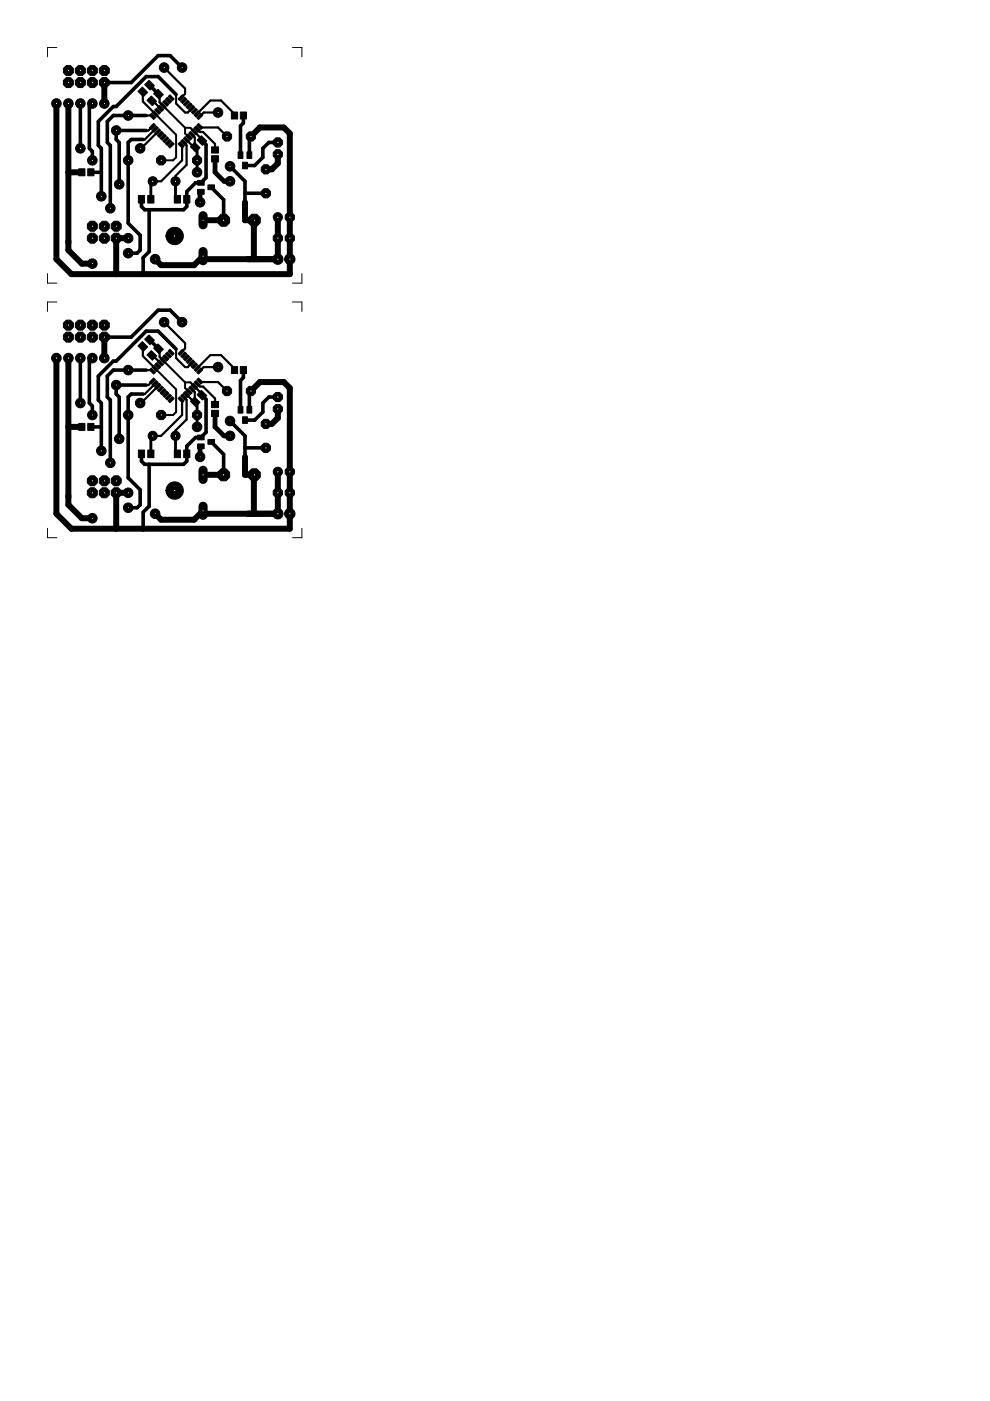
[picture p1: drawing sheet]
<svg xmlns="http://www.w3.org/2000/svg" width="210mm" height="297mm" viewBox="0 0 210 297" stroke-linecap="round" stroke-linejoin="round" font-family="sans-serif">
<g fill="#000" stroke="#000" stroke-width=".21">
<path d="M29.3 19.4l.9-.9 1.1 1.1-.9 .9zM32.6 19.9l.9-1 1.1 1.2-.9 .9zM30.7 17.9l.9-.9 1.1 1.2-.9 .9zM16.7 35.8h1.3v1.5h-1.3zM18.6 35.8h1.3v1.5h-1.3zM31.2 21.3l.9-.9 1.1 1.1-.9 .9zM32.1 24l.9 1-.4 .3-.9-.9zM32.6 26.2l.4 .4-.9 .9-.4-.4zM32.2 23.9l.4-.4 .9 .9-.4 .4zM32.2 27.6l.9-.9 .4 .4-.9 .9zM32.8 23.3l.4-.4 .9 .9-.4 .4zM33.7 27.3l.4 .4-.9 .9-.4-.4z"/>
<path d="M33.8 22.4l.9 .9-.4 .3-.9-.8zM34.3 27.9l.4 .4-.9 .8-.4-.4zM34.3 21.8l.9 .9-.4 .4-.8-.9zM34.8 28.4l.4 .4-.9 .9-.3-.4zM34.5 21.6l.4-.4 .9 .9-.4 .4zM35.4 29l.4 .4-.9 .9-.4-.4zM35.5 20.7l.9 .8-.4 .4-.9-.8zM36 29.5l.4 .5-.9 .8-.4-.3zM36 20.1l.9 .9-.4 .4-.9-.9zM36.5 30.1l.4 .4-.9 .9-.4-.4zM38.1 30.1l.9 .9-.3 .4-1-.9zM38.7 20.1l.3 .4-.9 .9-.4-.4z"/>
<path d="M38.7 29.5l.9 1-.4 .3-.9-.8zM39.2 20.7l.4 .4-.9 .8-.4-.4zM39.3 29l.9 .9-.4 .4-.9-.9zM38.9 22.1l.9-.9 .4 .4-.9 .9zM39.4 28.8l.4-.4 .9 .9-.4 .4zM40.3 21.8l.4 .4-.9 .9-.4-.4zM41.3 30.2l1.1 1.1-.9 .9-1.1-1.1zM40.4 27.9l.9 .8-.4 .4-.9-.8zM40.9 22.4l.4 .4-.9 .8-.4-.3zM41 27.3l.9 .9-.4 .4-.9-.9zM41.5 22.9l.4 .4-.9 .9-.4-.4zM41.5 26.7l.9 .9-.4 .4-.9-.9z"/>
<path d="M41.8 29.7l.9-.9 1.1 1.1-.9 .9zM41.9 38.2h1.4v1.1h-1.4zM42 23.5l.4 .4-.9 .9-.4-.4zM42.1 26.2l.9 .9-.4 .4-.9-.9zM42.6 24l.4 .4-.9 .9-.4-.3zM44.1 39.2h1.4v1h-1.4zM44.9 31.1h1.4v1.3h-1.4zM44.9 33h1.4v1.3h-1.4zM49.1 23.7h1.3v1.5h-1.3zM50.5 32.2h1v1.4h-1zM50.9 23.7h1.4v1.5h-1.4zM51.4 34.4h1.1v1.4h-1.1z"/>
<path d="M52.4 32.2h1v1.4h-1zM29.3 41.4h1.3v1.7h-1.3zM31.3 41.4h1.3v1.7h-1.3zM37 41.4h1.3v1.7h-1.3zM38.9 41.4h1.4v1.7h-1.4zM41.9 40.2h1.4v1h-1.4zM31.2 75.2l.9-.9 1.1 1.2-.9 .9zM29.3 73.3l.9-.9 1.1 1.2-.9 .9zM32.1 78l.9 .9-.4 .4-.9-.9zM32.6 73.8l.9-.9 1.1 1.1-.9 1zM32.2 77.9l.4-.4 .9 .9-.4 .4zM30.7 71.9l.9-.9 1.1 1.1-.9 1z"/>
<path d="M32.8 77.3l.4-.4 .9 .9-.4 .4zM33.8 76.3l.9 .9-.4 .4-.9-.9zM34.3 75.8l.9 .9-.4 .4-.8-.9zM34.5 75.6l.4-.4 .9 .9-.4 .4zM35.5 74.6l.9 .9-.4 .4-.9-.9zM36 74.1l.9 .9-.4 .4-.9-.9zM38.7 74.1l.3 .4-.9 .9-.4-.4zM39.2 74.6l.4 .4-.9 .9-.4-.4zM39.8 75.2l.4 .4-.9 .9-.4-.4zM40.3 75.8l.4 .4-.9 .9-.4-.4zM40.9 76.3l.4 .4-.9 .9-.4-.4zM40.6 77.8l.9-.9 .4 .4-.9 .9z"/>
<path d="M42 77.5l.4 .4-.9 .9-.4-.4zM41.7 78.9l.9-.9 .4 .4-.9 .9zM49.1 77.7h1.3v1.5h-1.3zM50.9 77.7h1.4v1.5h-1.4zM16.7 89.8h1.3v1.4h-1.3zM18.6 89.8h1.3v1.4h-1.3zM29.3 95.4h1.3v1.6h-1.3zM31.3 95.4h1.3v1.6h-1.3zM32.6 80.1l.4 .4-.9 .9-.4-.4zM32.2 81.6l.9-.9 .4 .4-.9 .9zM33.7 81.3l.4 .4-.9 .8-.4-.3zM34.3 81.8l.4 .4-.9 .9-.4-.4z"/>
<path d="M34 83.3l.8-.9 .4 .4-.9 .9zM34.5 83.9l.9-.9 .4 .4-.9 .9zM36 83.5l.4 .4-.9 .9-.4-.4zM36.5 84.1l.4 .4-.9 .9-.4-.4zM37 95.4h1.3v1.6h-1.3zM38.1 84.1l.9 .9-.3 .4-1-.9zM38.7 83.5l.9 .9-.4 .4-.9-.9zM38.9 95.4h1.4v1.6h-1.4zM39.3 83l.9 .9-.4 .4-.9-.9zM39.8 82.4l.9 .9-.4 .4-.9-.9zM40.4 85.1l.9-.9 1.1 1.1-.9 .9zM40.4 81.8l.9 .9-.4 .4-.9-.9z"/>
<path d="M41 81.3l.9 .9-.4 .3-.9-.8zM41.5 80.7l.9 .9-.4 .4-.9-.9zM41.8 83.7l.9-.9 1.1 1.1-.9 .9zM41.9 92.2h1.4v1.1h-1.4zM41.9 94.1h1.4v1h-1.4zM41.7 80.5l.4-.4 .9 .9-.4 .4zM44.1 93.2h1.4v1h-1.4zM44.9 85.1h1.4v1.3h-1.4zM44.9 87h1.4v1.3h-1.4zM50.5 86.2h1v1.4h-1zM51.4 88.4h1.1v1.4h-1.1zM52.4 86.2h1v1.4h-1z"/>
</g>
<g fill="none" stroke="#000" stroke-width=".47">
<path d="M30.3 19.5v2l2.6 2.6M33.6 20l.2 .2v1.5l.8 .7M34.8 14.3l4.4 4.5v1.1l-.8 .8M31 24.5h1.1l.2 .2M32.2 21.4h.2l1.6 1.6M32.3 26.8l-.8 .9h-.5M32.9 27.4l-2.2 2.2h-.3M33.5 27.9l-3.6 3.6h-.2M37.3 21.9l1.9 2h.6l.9-.9M38.4 30.8l.2 .2v3l-4.4 4.4h-1.8M39 30.2l.6 .6v4.1l-2.4 2.4v1.1M40.7 28.5l.6 .6 .1 2.1-.6-.3-1.3-1.3"/>
<path d="M41.2 27.9l1.6 1.6v.3v-.3M41.8 27.4l.6 .6h.7l2.5 2.5v1.3M41.8 24.1l2.8-2.8h2.3l2.8 2.9v.3M42.4 26.8l.2 .2h3.6l1.9 1.9M46.2 23.9h-3l-.8 .8M30.3 73.4v2.1l2.6 2.6M31 78.5h1.1l.2 .2M32.2 75.4h.2l1.6 1.6M33.6 73.9l.2 .3v1.5l.8 .7M34.8 68.3l4.4 4.4v1.2l-.8 .8M37.3 75.9l1.9 1.9h.6l.9-.8M41.8 78.1l2.8-2.8h2.3l2.8 2.8v.4"/>
<path d="M46.2 77.8h-3l-.8 .9M32.3 80.8l-.8 .8h-.5M32.9 81.3l-2.2 2.2h-.3M33.5 81.9l-3.6 3.5h-.2M38.4 84.8l.2 .2v3l-4.4 4.4h-1.8M39 84.2l.6 .6v4.1l-2.4 2.4v1.1M40.7 82.5l.6 .6 .1 2.1-.6-.3-1.3-1.3M41.2 81.9l1.6 1.6v.3M41.8 81.3l.6 .7h.7l2.5 2.5v1.3M42.4 80.8l.2 .2h3.6l1.9 1.9"/>
</g>
<path d="M32.4 38.4l-.4 .4v3.4M37.2 38.4v3.5M41.4 31.2l.4 .4v4.9M43.1 29.6l-.3 .2M32.4 92.4l-.4 .4v3.4M37.2 92.4v3.4M41.4 85.2l.4 .4v4.9M43.1 83.6l-.3 .2" fill="none" stroke="#000" stroke-width=".61"/>
<g fill="none" stroke="#000" stroke-width="1.3">
<path d="M22.1 17.5v4.4M12 21.9v33l3.1 3.2h46.3v-29.8l-1.2-1.3h-5.1l-1.9 1.9M14.5 21.9v31.1l2.9 2.9h2.2M14.5 36.5h2.9M58.9 32.7v1.9l-1.3 1.3h-1.2M27.2 50.5h-2.6v7.6M43.1 46.7h4.4M51.9 42.9v3.8h2M53.8 46.7v8.2M58.9 46.1v8.8h-15.2l-.6-.6-2 1.9h-6.9l-1.3-1.3M12 75.9v33l3.1 3.2h46.3v-29.8l-1.2-1.3h-5.1l-1.9 1.9M14.5 75.9v31.1l2.9 2.9h2.2"/>
<path d="M22.1 71.5v4.4M14.5 90.5h2.9M51.9 96.9v3.8h2M58.9 86.7v1.9l-1.3 1.3h-1.2M27.2 104.5h-2.6v7.6M43.1 100.7h4.4M53.8 100.7v8.2M58.9 100v8.9h-15.2l-.6-.6-2 1.9h-6.9l-1.3-1.3"/>
</g>
<g fill="none" stroke="#000" stroke-width=".76">
<path d="M31.7 18.1l1.9 1.9M38.6 14.3l-2.5-2.5h-2.6l-5.7 5.7h-5.7M17 21.9v9.6M19.3 36.5h2.2M19.6 21.9l-.7 .7v8.9l.7 .6v1.9M30.4 29.6h-2.6l-.6 .6v17.1l2.5 2.6v3.1l-.6 .7h-1.9M31 24.5h-7l-1.2 1.3v4.4l.6 .6v13.4M31 27.7h-6.4v1.9l.7 .6v8.9M37.3 20l-3.8-3.8h-2.5l-6.4 6.4h-.6l-3.2 3.2v5l.7 .7v10.1M42.8 29.8l.9 .9v7l-1.1 1.1h-1.1l-1.9 1.8v3.2l-.7 .7h-8.2l-.7-.7v-1.6M44.8 39.7l2.6 2.7v4.3M48.8 35.3l3.1 3.1v4.5"/>
<path d="M51.6 24.5v1.6l-.6 .6v6.2M53.2 28.9l-.3 .4v3.6M58.9 30.2h-1.9l-1.3 1.3v1.9l-1.7 1.7h-2.1M31.6 44.5v8.9l-1.2 1.2v3.5M51.9 41h4.5M17 75.9v9.5M19.6 75.9l-.7 .7v8.8l.7 .7v1.9M31 78.5h-7l-1.2 1.2v4.5l.6 .6v13.3M31.7 72l1.9 1.9M37.3 74l-3.8-3.8h-2.5l-6.4 6.4h-.6l-3.2 3.1v5.1l.7 .6v10.2M38.6 68.3l-2.5-2.5h-2.6l-5.7 5.7h-5.7M51.6 78.5v1.6l-.6 .6v6.2"/>
<path d="M19.3 90.5h2.2M30.4 83.5h-2.6l-.6 .7v17.1l2.5 2.5v3.2l-.6 .7h-1.9M31 81.6h-6.4v1.9l.7 .7v8.8M31.6 98.4v8.9l-1.2 1.3v3.5M42.8 83.8l.9 .9v7l-1.1 1.1h-1.1l-1.9 1.8v3.2l-.7 .6h-8.2l-.7-.6v-1.6M44.8 93.7l2.6 2.6v4.4M48.8 89.3l3.1 3.1v4.5M51.9 95h4.5M53.2 82.9l-.3 .3v3.7M58.9 84.2h-1.9l-1.3 1.2v2l-1.7 1.7h-2.1"/>
</g>
<path d="M32.9 24.1l4.4 4.5v4.8l-.6 .6h-2.5M34.6 22.4l4.6 4.7M37.3 20v1.9M39.2 27.1v1.2l.9 .8M39.2 27.1h1.2l.8 .8M32.9 78.1l4.4 4.4v4.9l-.6 .6h-2.5M34.6 76.4l4.6 4.7M37.3 74v1.9M39.2 81.1v1.2l.9 .7M39.2 81.1h1.2l.8 .8" fill="none" stroke="#000" stroke-width=".42"/>
<path d="M45.6 33.7v2.8l1.9 1.9h1.3M42.6 40.7h-.2v2.2M42.6 94.6h-.2v2.3M45.6 87.7v2.8l1.9 1.9h1.3" fill="none" stroke="#000" stroke-width="1"/>
<path d="M12 10.1h-1.9v1.9M62 10.1h2v1.9M10.1 58v2h1.9M64 58v2h-2M12 64h-1.9v2M62 64h2v2M10.1 112v2h1.9M64 112v2h-2" fill="none" stroke="#000" stroke-width=".21"/>
<circle cx="32.4" cy="92.4" r=".97" fill="#000" stroke="#000" stroke-width=".21"/>
<circle cx="32.4" cy="92.4" r=".4" fill="#fff" stroke="#000" stroke-width=".21"/>
<circle cx="37.2" cy="92.4" r=".97" fill="#000" stroke="#000" stroke-width=".21"/>
<circle cx="37.2" cy="92.4" r=".4" fill="#fff" stroke="#000" stroke-width=".21"/>
<circle cx="58.9" cy="104.5" r="1.05" fill="#000" stroke="#000" stroke-width=".21"/>
<circle cx="58.9" cy="104.5" r=".4" fill="#fff" stroke="#000" stroke-width=".21"/>
<circle cx="61.4" cy="104.5" r="1.05" fill="#000" stroke="#000" stroke-width=".21"/>
<circle cx="61.4" cy="104.5" r=".4" fill="#fff" stroke="#000" stroke-width=".21"/>
<circle cx="61.4" cy="100" r="1.05" fill="#000" stroke="#000" stroke-width=".21"/>
<circle cx="61.4" cy="100" r=".4" fill="#fff" stroke="#000" stroke-width=".21"/>
<circle cx="58.9" cy="100" r=".97" fill="#000" stroke="#000" stroke-width=".21"/>
<circle cx="58.9" cy="100" r=".4" fill="#fff" stroke="#000" stroke-width=".21"/>
<circle cx="41.8" cy="88" r="1.05" fill="#000" stroke="#000" stroke-width=".21"/>
<circle cx="41.8" cy="88" r=".4" fill="#fff" stroke="#000" stroke-width=".21"/>
<circle cx="34.2" cy="88" r="1.05" fill="#000" stroke="#000" stroke-width=".21"/>
<circle cx="34.2" cy="88" r=".4" fill="#fff" stroke="#000" stroke-width=".21"/>
<circle cx="14.5" cy="71.5" r="1.15" fill="#000" stroke="#000" stroke-width=".21"/>
<circle cx="14.5" cy="71.5" r=".51" fill="#fff" stroke="#000" stroke-width=".21"/>
<circle cx="14.5" cy="68.9" r="1.15" fill="#000" stroke="#000" stroke-width=".21"/>
<circle cx="14.5" cy="68.9" r=".51" fill="#fff" stroke="#000" stroke-width=".21"/>
<circle cx="17" cy="71.5" r="1.15" fill="#000" stroke="#000" stroke-width=".21"/>
<circle cx="17" cy="71.5" r=".51" fill="#fff" stroke="#000" stroke-width=".21"/>
<circle cx="17" cy="68.9" r="1.15" fill="#000" stroke="#000" stroke-width=".21"/>
<circle cx="17" cy="68.9" r=".51" fill="#fff" stroke="#000" stroke-width=".21"/>
<circle cx="19.6" cy="71.5" r="1.15" fill="#000" stroke="#000" stroke-width=".21"/>
<circle cx="19.6" cy="71.5" r=".51" fill="#fff" stroke="#000" stroke-width=".21"/>
<circle cx="19.6" cy="68.9" r="1.15" fill="#000" stroke="#000" stroke-width=".21"/>
<circle cx="19.6" cy="68.9" r=".51" fill="#fff" stroke="#000" stroke-width=".21"/>
<circle cx="22.1" cy="71.5" r="1.15" fill="#000" stroke="#000" stroke-width=".21"/>
<circle cx="22.1" cy="71.5" r=".51" fill="#fff" stroke="#000" stroke-width=".21"/>
<circle cx="22.1" cy="68.9" r="1.15" fill="#000" stroke="#000" stroke-width=".21"/>
<circle cx="22.1" cy="68.9" r=".51" fill="#fff" stroke="#000" stroke-width=".21"/>
<circle cx="19.6" cy="101.9" r="1.15" fill="#000" stroke="#000" stroke-width=".21"/>
<circle cx="19.6" cy="101.9" r=".51" fill="#fff" stroke="#000" stroke-width=".21"/>
<circle cx="19.6" cy="104.5" r="1.15" fill="#000" stroke="#000" stroke-width=".21"/>
<circle cx="19.6" cy="104.5" r=".51" fill="#fff" stroke="#000" stroke-width=".21"/>
<circle cx="22.1" cy="101.9" r="1.15" fill="#000" stroke="#000" stroke-width=".21"/>
<circle cx="22.1" cy="101.9" r=".51" fill="#fff" stroke="#000" stroke-width=".21"/>
<circle cx="22.1" cy="104.5" r="1.15" fill="#000" stroke="#000" stroke-width=".21"/>
<circle cx="22.1" cy="104.5" r=".51" fill="#fff" stroke="#000" stroke-width=".21"/>
<circle cx="24.6" cy="101.9" r="1.15" fill="#000" stroke="#000" stroke-width=".21"/>
<circle cx="24.6" cy="101.9" r=".51" fill="#fff" stroke="#000" stroke-width=".21"/>
<circle cx="24.6" cy="104.5" r="1.15" fill="#000" stroke="#000" stroke-width=".21"/>
<circle cx="24.6" cy="104.5" r=".51" fill="#fff" stroke="#000" stroke-width=".21"/>
<circle cx="58.9" cy="108.9" r="1.1" fill="#000" stroke="#000" stroke-width=".21"/>
<circle cx="58.9" cy="108.9" r=".51" fill="#fff" stroke="#000" stroke-width=".21"/>
<circle cx="61.4" cy="108.9" r="1.1" fill="#000" stroke="#000" stroke-width=".21"/>
<circle cx="61.4" cy="108.9" r=".51" fill="#fff" stroke="#000" stroke-width=".21"/>
<circle cx="58.9" cy="86.7" r="1.05" fill="#000" stroke="#000" stroke-width=".21"/>
<circle cx="58.9" cy="86.7" r=".4" fill="#fff" stroke="#000" stroke-width=".21"/>
<circle cx="58.9" cy="84.2" r="1.05" fill="#000" stroke="#000" stroke-width=".21"/>
<circle cx="58.9" cy="84.2" r=".4" fill="#fff" stroke="#000" stroke-width=".21"/>
<circle cx="56.4" cy="95" r="1.05" fill="#000" stroke="#000" stroke-width=".21"/>
<circle cx="56.4" cy="95" r=".4" fill="#fff" stroke="#000" stroke-width=".21"/>
<circle cx="56.4" cy="89.9" r="1.05" fill="#000" stroke="#000" stroke-width=".21"/>
<circle cx="56.4" cy="89.9" r=".4" fill="#fff" stroke="#000" stroke-width=".21"/>
<circle cx="53.2" cy="82.9" r="1.05" fill="#000" stroke="#000" stroke-width=".21"/>
<circle cx="53.2" cy="82.9" r=".4" fill="#fff" stroke="#000" stroke-width=".21"/>
<circle cx="48.1" cy="82.9" r="1.05" fill="#000" stroke="#000" stroke-width=".21"/>
<circle cx="48.1" cy="82.9" r=".4" fill="#fff" stroke="#000" stroke-width=".21"/>
<circle cx="53.9" cy="100.7" r="1.38" fill="#000" stroke="#000" stroke-width=".21"/>
<circle cx="53.9" cy="100.7" r=".51" fill="#fff" stroke="#000" stroke-width=".21"/>
<circle cx="47.4" cy="100.7" r="1.38" fill="#000" stroke="#000" stroke-width=".21"/>
<circle cx="47.4" cy="100.7" r=".51" fill="#fff" stroke="#000" stroke-width=".21"/>
<path d="M43.1 107.3v2" fill="none" stroke="#000" stroke-width="1.9"/>
<circle cx="43.1" cy="108.3" r=".4" fill="#fff" stroke="#000" stroke-width=".21"/>
<path d="M43.1 99.7v1.9" fill="none" stroke="#000" stroke-width="1.9"/>
<circle cx="43.1" cy="100.7" r=".4" fill="#fff" stroke="#000" stroke-width=".21"/>
<circle cx="32.4" cy="38.4" r=".97" fill="#000" stroke="#000" stroke-width=".21"/>
<circle cx="32.4" cy="38.4" r=".4" fill="#fff" stroke="#000" stroke-width=".21"/>
<circle cx="37.2" cy="38.4" r=".97" fill="#000" stroke="#000" stroke-width=".21"/>
<circle cx="37.2" cy="38.4" r=".4" fill="#fff" stroke="#000" stroke-width=".21"/>
<circle cx="58.9" cy="50.5" r="1.05" fill="#000" stroke="#000" stroke-width=".21"/>
<circle cx="58.9" cy="50.5" r=".4" fill="#fff" stroke="#000" stroke-width=".21"/>
<circle cx="61.4" cy="50.5" r="1.05" fill="#000" stroke="#000" stroke-width=".21"/>
<circle cx="61.4" cy="50.5" r=".4" fill="#fff" stroke="#000" stroke-width=".21"/>
<circle cx="61.4" cy="46.1" r="1.05" fill="#000" stroke="#000" stroke-width=".21"/>
<circle cx="61.4" cy="46.1" r=".4" fill="#fff" stroke="#000" stroke-width=".21"/>
<circle cx="58.9" cy="46.1" r=".97" fill="#000" stroke="#000" stroke-width=".21"/>
<circle cx="58.9" cy="46.1" r=".4" fill="#fff" stroke="#000" stroke-width=".21"/>
<circle cx="41.8" cy="34" r="1.05" fill="#000" stroke="#000" stroke-width=".21"/>
<circle cx="41.8" cy="34" r=".4" fill="#fff" stroke="#000" stroke-width=".21"/>
<circle cx="34.2" cy="34" r="1.05" fill="#000" stroke="#000" stroke-width=".21"/>
<circle cx="34.2" cy="34" r=".4" fill="#fff" stroke="#000" stroke-width=".21"/>
<circle cx="14.5" cy="17.5" r="1.15" fill="#000" stroke="#000" stroke-width=".21"/>
<circle cx="14.5" cy="17.5" r=".51" fill="#fff" stroke="#000" stroke-width=".21"/>
<circle cx="14.5" cy="15" r="1.15" fill="#000" stroke="#000" stroke-width=".21"/>
<circle cx="14.5" cy="15" r=".51" fill="#fff" stroke="#000" stroke-width=".21"/>
<circle cx="17" cy="17.5" r="1.15" fill="#000" stroke="#000" stroke-width=".21"/>
<circle cx="17" cy="17.5" r=".51" fill="#fff" stroke="#000" stroke-width=".21"/>
<circle cx="17" cy="15" r="1.15" fill="#000" stroke="#000" stroke-width=".21"/>
<circle cx="17" cy="15" r=".51" fill="#fff" stroke="#000" stroke-width=".21"/>
<circle cx="19.6" cy="17.5" r="1.15" fill="#000" stroke="#000" stroke-width=".21"/>
<circle cx="19.6" cy="17.5" r=".51" fill="#fff" stroke="#000" stroke-width=".21"/>
<circle cx="19.6" cy="15" r="1.15" fill="#000" stroke="#000" stroke-width=".21"/>
<circle cx="19.6" cy="15" r=".51" fill="#fff" stroke="#000" stroke-width=".21"/>
<circle cx="22.1" cy="17.5" r="1.15" fill="#000" stroke="#000" stroke-width=".21"/>
<circle cx="22.1" cy="17.5" r=".51" fill="#fff" stroke="#000" stroke-width=".21"/>
<circle cx="22.1" cy="15" r="1.15" fill="#000" stroke="#000" stroke-width=".21"/>
<circle cx="22.1" cy="15" r=".51" fill="#fff" stroke="#000" stroke-width=".21"/>
<circle cx="19.6" cy="48" r="1.15" fill="#000" stroke="#000" stroke-width=".21"/>
<circle cx="19.6" cy="48" r=".51" fill="#fff" stroke="#000" stroke-width=".21"/>
<circle cx="19.6" cy="50.5" r="1.15" fill="#000" stroke="#000" stroke-width=".21"/>
<circle cx="19.6" cy="50.5" r=".51" fill="#fff" stroke="#000" stroke-width=".21"/>
<circle cx="22.1" cy="48" r="1.15" fill="#000" stroke="#000" stroke-width=".21"/>
<circle cx="22.1" cy="48" r=".51" fill="#fff" stroke="#000" stroke-width=".21"/>
<circle cx="22.1" cy="50.5" r="1.15" fill="#000" stroke="#000" stroke-width=".21"/>
<circle cx="22.1" cy="50.5" r=".51" fill="#fff" stroke="#000" stroke-width=".21"/>
<circle cx="24.6" cy="48" r="1.15" fill="#000" stroke="#000" stroke-width=".21"/>
<circle cx="24.6" cy="48" r=".51" fill="#fff" stroke="#000" stroke-width=".21"/>
<circle cx="24.6" cy="50.5" r="1.15" fill="#000" stroke="#000" stroke-width=".21"/>
<circle cx="24.6" cy="50.5" r=".51" fill="#fff" stroke="#000" stroke-width=".21"/>
<circle cx="58.9" cy="54.9" r="1.1" fill="#000" stroke="#000" stroke-width=".21"/>
<circle cx="58.9" cy="54.9" r=".51" fill="#fff" stroke="#000" stroke-width=".21"/>
<circle cx="61.4" cy="54.9" r="1.1" fill="#000" stroke="#000" stroke-width=".21"/>
<circle cx="61.4" cy="54.9" r=".51" fill="#fff" stroke="#000" stroke-width=".21"/>
<circle cx="58.9" cy="32.7" r="1.05" fill="#000" stroke="#000" stroke-width=".21"/>
<circle cx="58.9" cy="32.7" r=".4" fill="#fff" stroke="#000" stroke-width=".21"/>
<circle cx="58.9" cy="30.2" r="1.05" fill="#000" stroke="#000" stroke-width=".21"/>
<circle cx="58.9" cy="30.2" r=".4" fill="#fff" stroke="#000" stroke-width=".21"/>
<circle cx="56.4" cy="41" r="1.05" fill="#000" stroke="#000" stroke-width=".21"/>
<circle cx="56.4" cy="41" r=".4" fill="#fff" stroke="#000" stroke-width=".21"/>
<circle cx="56.4" cy="35.9" r="1.05" fill="#000" stroke="#000" stroke-width=".21"/>
<circle cx="56.4" cy="35.9" r=".4" fill="#fff" stroke="#000" stroke-width=".21"/>
<circle cx="53.2" cy="28.9" r="1.05" fill="#000" stroke="#000" stroke-width=".21"/>
<circle cx="53.2" cy="28.9" r=".4" fill="#fff" stroke="#000" stroke-width=".21"/>
<circle cx="48.1" cy="28.9" r="1.05" fill="#000" stroke="#000" stroke-width=".21"/>
<circle cx="48.1" cy="28.9" r=".4" fill="#fff" stroke="#000" stroke-width=".21"/>
<circle cx="53.9" cy="46.7" r="1.38" fill="#000" stroke="#000" stroke-width=".21"/>
<circle cx="53.9" cy="46.7" r=".51" fill="#fff" stroke="#000" stroke-width=".21"/>
<circle cx="47.4" cy="46.7" r="1.38" fill="#000" stroke="#000" stroke-width=".21"/>
<circle cx="47.4" cy="46.7" r=".51" fill="#fff" stroke="#000" stroke-width=".21"/>
<path d="M43.1 53.3v2" fill="none" stroke="#000" stroke-width="1.9"/>
<circle cx="43.1" cy="54.3" r=".4" fill="#fff" stroke="#000" stroke-width=".21"/>
<path d="M43.1 45.7v2" fill="none" stroke="#000" stroke-width="1.9"/>
<circle cx="43.1" cy="46.7" r=".4" fill="#fff" stroke="#000" stroke-width=".21"/>
<circle cx="41.8" cy="90.5" r="1.02" fill="#000" stroke="#000" stroke-width=".21"/>
<circle cx="41.8" cy="90.5" r=".3" fill="#fff" stroke="#000" stroke-width=".21"/>
<circle cx="48.8" cy="89.3" r="1.02" fill="#000" stroke="#000" stroke-width=".21"/>
<circle cx="48.8" cy="89.3" r=".3" fill="#fff" stroke="#000" stroke-width=".21"/>
<circle cx="32.9" cy="108.9" r="1.02" fill="#000" stroke="#000" stroke-width=".21"/>
<circle cx="32.9" cy="108.9" r=".3" fill="#fff" stroke="#000" stroke-width=".21"/>
<circle cx="19.6" cy="109.9" r="1.02" fill="#000" stroke="#000" stroke-width=".21"/>
<circle cx="19.6" cy="109.9" r=".3" fill="#fff" stroke="#000" stroke-width=".21"/>
<circle cx="14.5" cy="75.9" r="1.02" fill="#000" stroke="#000" stroke-width=".21"/>
<circle cx="14.5" cy="75.9" r=".36" fill="#fff" stroke="#000" stroke-width=".21"/>
<circle cx="12" cy="75.9" r="1.02" fill="#000" stroke="#000" stroke-width=".21"/>
<circle cx="12" cy="75.9" r=".36" fill="#fff" stroke="#000" stroke-width=".21"/>
<circle cx="27.2" cy="104.5" r="1.02" fill="#000" stroke="#000" stroke-width=".21"/>
<circle cx="27.2" cy="104.5" r=".36" fill="#fff" stroke="#000" stroke-width=".21"/>
<circle cx="27.2" cy="107.7" r="1.02" fill="#000" stroke="#000" stroke-width=".21"/>
<circle cx="27.2" cy="107.7" r=".3" fill="#fff" stroke="#000" stroke-width=".21"/>
<circle cx="19.6" cy="88" r="1.02" fill="#000" stroke="#000" stroke-width=".21"/>
<circle cx="19.6" cy="88" r=".3" fill="#fff" stroke="#000" stroke-width=".21"/>
<circle cx="27.2" cy="88" r="1.02" fill="#000" stroke="#000" stroke-width=".21"/>
<circle cx="27.2" cy="88" r=".3" fill="#fff" stroke="#000" stroke-width=".21"/>
<circle cx="19.6" cy="75.9" r="1.02" fill="#000" stroke="#000" stroke-width=".21"/>
<circle cx="19.6" cy="75.9" r=".36" fill="#fff" stroke="#000" stroke-width=".21"/>
<circle cx="27.2" cy="78.5" r="1.02" fill="#000" stroke="#000" stroke-width=".21"/>
<circle cx="27.2" cy="78.5" r=".36" fill="#fff" stroke="#000" stroke-width=".21"/>
<circle cx="23.4" cy="98.1" r="1.02" fill="#000" stroke="#000" stroke-width=".21"/>
<circle cx="23.4" cy="98.1" r=".36" fill="#fff" stroke="#000" stroke-width=".21"/>
<circle cx="21.5" cy="95.6" r="1.02" fill="#000" stroke="#000" stroke-width=".21"/>
<circle cx="21.5" cy="95.6" r=".3" fill="#fff" stroke="#000" stroke-width=".21"/>
<circle cx="24.6" cy="81.6" r="1.02" fill="#000" stroke="#000" stroke-width=".21"/>
<circle cx="24.6" cy="81.6" r=".3" fill="#fff" stroke="#000" stroke-width=".21"/>
<circle cx="25.3" cy="93" r="1.02" fill="#000" stroke="#000" stroke-width=".21"/>
<circle cx="25.3" cy="93" r=".3" fill="#fff" stroke="#000" stroke-width=".21"/>
<circle cx="34.8" cy="68.3" r="1.02" fill="#000" stroke="#000" stroke-width=".21"/>
<circle cx="34.8" cy="68.3" r=".36" fill="#fff" stroke="#000" stroke-width=".21"/>
<circle cx="42.4" cy="96.9" r="1.02" fill="#000" stroke="#000" stroke-width=".21"/>
<circle cx="42.4" cy="96.9" r=".3" fill="#fff" stroke="#000" stroke-width=".21"/>
<circle cx="48.8" cy="92.4" r="1.02" fill="#000" stroke="#000" stroke-width=".21"/>
<circle cx="48.8" cy="92.4" r=".3" fill="#fff" stroke="#000" stroke-width=".21"/>
<circle cx="29.7" cy="85.5" r="1.02" fill="#000" stroke="#000" stroke-width=".21"/>
<circle cx="29.7" cy="85.4" r=".3" fill="#fff" stroke="#000" stroke-width=".21"/>
<circle cx="17" cy="85.5" r="1.02" fill="#000" stroke="#000" stroke-width=".21"/>
<circle cx="17" cy="85.4" r=".3" fill="#fff" stroke="#000" stroke-width=".21"/>
<circle cx="17" cy="75.9" r="1.02" fill="#000" stroke="#000" stroke-width=".21"/>
<circle cx="17" cy="75.9" r=".36" fill="#fff" stroke="#000" stroke-width=".21"/>
<circle cx="22.1" cy="75.9" r="1.02" fill="#000" stroke="#000" stroke-width=".21"/>
<circle cx="22.1" cy="75.9" r=".36" fill="#fff" stroke="#000" stroke-width=".21"/>
<circle cx="46.2" cy="77.8" r="1.02" fill="#000" stroke="#000" stroke-width=".21"/>
<circle cx="46.2" cy="77.8" r=".3" fill="#fff" stroke="#000" stroke-width=".21"/>
<circle cx="38.6" cy="68.3" r="1.02" fill="#000" stroke="#000" stroke-width=".21"/>
<circle cx="38.6" cy="68.3" r=".3" fill="#fff" stroke="#000" stroke-width=".21"/>
<circle cx="41.8" cy="36.5" r="1.02" fill="#000" stroke="#000" stroke-width=".21"/>
<circle cx="41.8" cy="36.5" r=".3" fill="#fff" stroke="#000" stroke-width=".21"/>
<circle cx="48.8" cy="35.3" r="1.02" fill="#000" stroke="#000" stroke-width=".21"/>
<circle cx="48.8" cy="35.3" r=".3" fill="#fff" stroke="#000" stroke-width=".21"/>
<circle cx="32.9" cy="54.9" r="1.02" fill="#000" stroke="#000" stroke-width=".21"/>
<circle cx="32.9" cy="54.9" r=".3" fill="#fff" stroke="#000" stroke-width=".21"/>
<circle cx="19.6" cy="55.9" r="1.02" fill="#000" stroke="#000" stroke-width=".21"/>
<circle cx="19.6" cy="55.9" r=".3" fill="#fff" stroke="#000" stroke-width=".21"/>
<circle cx="14.5" cy="22" r="1.02" fill="#000" stroke="#000" stroke-width=".21"/>
<circle cx="14.5" cy="21.9" r=".36" fill="#fff" stroke="#000" stroke-width=".21"/>
<circle cx="12" cy="22" r="1.02" fill="#000" stroke="#000" stroke-width=".21"/>
<circle cx="12" cy="21.9" r=".36" fill="#fff" stroke="#000" stroke-width=".21"/>
<circle cx="27.2" cy="50.5" r="1.02" fill="#000" stroke="#000" stroke-width=".21"/>
<circle cx="27.2" cy="50.5" r=".36" fill="#fff" stroke="#000" stroke-width=".21"/>
<circle cx="27.2" cy="53.7" r="1.02" fill="#000" stroke="#000" stroke-width=".21"/>
<circle cx="27.2" cy="53.7" r=".3" fill="#fff" stroke="#000" stroke-width=".21"/>
<circle cx="19.6" cy="34" r="1.02" fill="#000" stroke="#000" stroke-width=".21"/>
<circle cx="19.6" cy="34" r=".3" fill="#fff" stroke="#000" stroke-width=".21"/>
<circle cx="27.2" cy="34" r="1.02" fill="#000" stroke="#000" stroke-width=".21"/>
<circle cx="27.2" cy="34" r=".3" fill="#fff" stroke="#000" stroke-width=".21"/>
<circle cx="19.6" cy="22" r="1.02" fill="#000" stroke="#000" stroke-width=".21"/>
<circle cx="19.6" cy="21.9" r=".36" fill="#fff" stroke="#000" stroke-width=".21"/>
<circle cx="27.2" cy="24.5" r="1.02" fill="#000" stroke="#000" stroke-width=".21"/>
<circle cx="27.2" cy="24.5" r=".36" fill="#fff" stroke="#000" stroke-width=".21"/>
<circle cx="23.4" cy="44.2" r="1.02" fill="#000" stroke="#000" stroke-width=".21"/>
<circle cx="23.4" cy="44.2" r=".36" fill="#fff" stroke="#000" stroke-width=".21"/>
<circle cx="21.5" cy="41.6" r="1.02" fill="#000" stroke="#000" stroke-width=".21"/>
<circle cx="21.5" cy="41.6" r=".3" fill="#fff" stroke="#000" stroke-width=".21"/>
<circle cx="24.6" cy="27.7" r="1.02" fill="#000" stroke="#000" stroke-width=".21"/>
<circle cx="24.6" cy="27.7" r=".3" fill="#fff" stroke="#000" stroke-width=".21"/>
<circle cx="25.3" cy="39.1" r="1.02" fill="#000" stroke="#000" stroke-width=".21"/>
<circle cx="25.3" cy="39.1" r=".3" fill="#fff" stroke="#000" stroke-width=".21"/>
<circle cx="34.8" cy="14.3" r="1.02" fill="#000" stroke="#000" stroke-width=".21"/>
<circle cx="34.8" cy="14.3" r=".36" fill="#fff" stroke="#000" stroke-width=".21"/>
<circle cx="42.4" cy="42.9" r="1.02" fill="#000" stroke="#000" stroke-width=".21"/>
<circle cx="42.4" cy="42.9" r=".3" fill="#fff" stroke="#000" stroke-width=".21"/>
<circle cx="48.8" cy="38.4" r="1.02" fill="#000" stroke="#000" stroke-width=".21"/>
<circle cx="48.8" cy="38.4" r=".3" fill="#fff" stroke="#000" stroke-width=".21"/>
<circle cx="29.7" cy="31.5" r="1.02" fill="#000" stroke="#000" stroke-width=".21"/>
<circle cx="29.7" cy="31.5" r=".3" fill="#fff" stroke="#000" stroke-width=".21"/>
<circle cx="17" cy="31.5" r="1.02" fill="#000" stroke="#000" stroke-width=".21"/>
<circle cx="17" cy="31.5" r=".3" fill="#fff" stroke="#000" stroke-width=".21"/>
<circle cx="17" cy="22" r="1.02" fill="#000" stroke="#000" stroke-width=".21"/>
<circle cx="17" cy="21.9" r=".36" fill="#fff" stroke="#000" stroke-width=".21"/>
<circle cx="22.1" cy="22" r="1.02" fill="#000" stroke="#000" stroke-width=".21"/>
<circle cx="22.1" cy="21.9" r=".36" fill="#fff" stroke="#000" stroke-width=".21"/>
<circle cx="46.2" cy="23.9" r="1.02" fill="#000" stroke="#000" stroke-width=".21"/>
<circle cx="46.2" cy="23.9" r=".3" fill="#fff" stroke="#000" stroke-width=".21"/>
<circle cx="38.6" cy="14.3" r="1.02" fill="#000" stroke="#000" stroke-width=".21"/>
<circle cx="38.6" cy="14.3" r=".3" fill="#fff" stroke="#000" stroke-width=".21"/>
<g fill="#000" stroke="#000" stroke-width=".21">
<path d="M14.1 17.1a.56 .56 0 0 1 .9 .1 .56 .56 0 0 1-.3 .8 .56 .56 0 0 1-.8-.5h.3a.25 .25 0 0 1 .4-.2 .25 .25 0 0 1 .1 .4 .25 .25 0 0 1-.4-.1l-.4-.1z" fill-rule="evenodd"/>
<path d="M14.1 14.5a.56 .56 0 0 1 .9 .2 .56 .56 0 0 1-.3 .8 .56 .56 0 0 1-.8-.5h.3a.25 .25 0 0 1 .4-.3 .25 .25 0 0 1 .1 .4 .25 .25 0 0 1-.4 0l-.4-.1z" fill-rule="evenodd"/>
<path d="M16.7 17.1a.56 .56 0 0 1 .8 .2 .56 .56 0 0 1-.3 .7 .56 .56 0 0 1-.7-.5h.3a.25 .25 0 0 1 .3-.2 .25 .25 0 0 1 .1 .4 .25 .25 0 0 1-.4-.1l-.3-.1z" fill-rule="evenodd"/>
<path d="M16.7 14.5a.56 .56 0 0 1 .8 .2 .56 .56 0 0 1-.3 .8 .56 .56 0 0 1-.7-.5h.3a.25 .25 0 0 1 .3-.3 .25 .25 0 0 1 .1 .4 .25 .25 0 0 1-.4 0l-.3-.1z" fill-rule="evenodd"/>
<path d="M19.2 17.1a.56 .56 0 0 1 .9 .2 .56 .56 0 0 1-.4 .7 .56 .56 0 0 1-.7-.5h.3a.25 .25 0 0 1 .4-.2 .25 .25 0 0 1 0 .4 .25 .25 0 0 1-.4-.1l-.3-.1z" fill-rule="evenodd"/>
<path d="M19.2 14.5a.56 .56 0 0 1 .9 .2 .56 .56 0 0 1-.4 .8 .56 .56 0 0 1-.7-.5h.3a.25 .25 0 0 1 .4-.3 .25 .25 0 0 1 0 .4 .25 .25 0 0 1-.4 0l-.3-.1z" fill-rule="evenodd"/>
<path d="M21.8 17.1a.56 .56 0 0 1 .8 .2 .56 .56 0 0 1-.4 .7 .56 .56 0 0 1-.7-.5h.4a.25 .25 0 0 1 .3-.2 .25 .25 0 0 1 .1 .4 .25 .25 0 0 1-.4-.1l-.4-.1z" fill-rule="evenodd"/>
<path d="M21.8 14.5a.56 .56 0 0 1 .8 .2 .56 .56 0 0 1-.4 .8 .56 .56 0 0 1-.7-.5h.4a.25 .25 0 0 1 .3-.3 .25 .25 0 0 1 .1 .4 .25 .25 0 0 1-.4 0l-.4-.1z" fill-rule="evenodd"/>
<path d="M34.6 14a.4 .4 0 0 1 .6 .2 .4 .4 0 0 1-.3 .5 .4 .4 0 0 1-.5-.4h.1a.26 .26 0 0 1 .4-.2 .26 .26 0 0 1 .1 .3 .26 .26 0 0 1-.4 .1l-.2-.2z" fill-rule="evenodd"/>
<path d="M38.3 14.2a.36 .36 0 0 1 .6 0 .36 .36 0 0 1-.2 .5 .36 .36 0 0 1-.5-.4h.2a.25 .25 0 0 1 .3-.2 .25 .25 0 0 1 .1 .4 .25 .25 0 0 1-.4 0l-.2-.2z" fill-rule="evenodd"/>
<path d="M11.7 21.6a.4 .4 0 0 1 .6 .2 .4 .4 0 0 1-.3 .5 .4 .4 0 0 1-.4-.4h.1a.25 .25 0 0 1 .3-.2 .25 .25 0 0 1 .1 .4 .25 .25 0 0 1-.4 0l-.1-.2z" fill-rule="evenodd"/>
<path d="M14.3 21.6a.4 .4 0 0 1 .6 .2 .4 .4 0 0 1-.3 .5 .4 .4 0 0 1-.5-.4h.1a.25 .25 0 0 1 .4-.2 .25 .25 0 0 1 .1 .4 .25 .25 0 0 1-.4 0l-.2-.2z" fill-rule="evenodd"/>
<path d="M16.8 21.6a.4 .4 0 0 1 .6 .2 .4 .4 0 0 1-.3 .5 .4 .4 0 0 1-.5-.4h.2a.25 .25 0 0 1 .3-.2 .25 .25 0 0 1 .1 .4 .25 .25 0 0 1-.4 0l-.2-.2z" fill-rule="evenodd"/>
<path d="M16.7 31.3a.35 .35 0 0 1 .6-.1 .35 .35 0 0 1-.1 .6 .35 .35 0 0 1-.5-.3 .29 .29 0 0 1 .3-.3 .29 .29 0 0 1 .3 .4l-.4 .1-.2-.2z" fill-rule="evenodd"/>
<path d="M19.3 21.6a.4 .4 0 0 1 .6 .2 .4 .4 0 0 1-.2 .5 .4 .4 0 0 1-.5-.4h.1a.25 .25 0 0 1 .4-.2 .25 .25 0 0 1 .1 .4 .25 .25 0 0 1-.5 0l-.1-.2z" fill-rule="evenodd"/>
<path d="M19.3 33.8a.35 .35 0 0 1 .5 0 .35 .35 0 0 1-.1 .5 .35 .35 0 0 1-.5-.3 .29 .29 0 0 1 .4-.2 .29 .29 0 0 1 .2 .3l-.3 .1-.3-.2z" fill-rule="evenodd"/>
<path d="M21.9 21.6a.4 .4 0 0 1 .6 .2 .4 .4 0 0 1-.3 .5 .4 .4 0 0 1-.5-.4h.2a.25 .25 0 0 1 .3-.2 .25 .25 0 0 1 .1 .4 .25 .25 0 0 1-.4 0l-.2-.2z" fill-rule="evenodd"/>
<path d="M24.3 27.5a.35 .35 0 0 1 .6-.1 .35 .35 0 0 1-.1 .6 .35 .35 0 0 1-.5-.3 .29 .29 0 0 1 .3-.3 .29 .29 0 0 1 .3 .4l-.4 .1-.2-.2z" fill-rule="evenodd"/>
<path d="M25 38.9a.35 .35 0 0 1 .5-.1 .35 .35 0 0 1-.1 .6 .35 .35 0 0 1-.5-.3 .29 .29 0 0 1 .4-.3 .29 .29 0 0 1 .2 .4l-.3 .1-.3-.2z" fill-rule="evenodd"/>
<path d="M27 24.2a.4 .4 0 0 1 .6 .1 .4 .4 0 0 1-.3 .6 .4 .4 0 0 1-.5-.4h.1a.25 .25 0 0 1 .4-.2 .25 .25 0 0 1 .1 .4 .25 .25 0 0 1-.4-.1l-.2-.1z" fill-rule="evenodd"/>
<path d="M26.9 33.8a.35 .35 0 0 1 .6 0 .35 .35 0 0 1-.2 .5 .35 .35 0 0 1-.5-.3 .28 .28 0 0 1 .4-.2 .28 .28 0 0 1 .1 .4h-.2z" fill-rule="evenodd"/>
<path d="M29.4 31.3a.35 .35 0 0 1 .6-.1 .35 .35 0 0 1-.1 .6 .35 .35 0 0 1-.5-.3 .28 .28 0 0 1 .4-.3 .28 .28 0 0 1 0 .5h-.2z" fill-rule="evenodd"/>
<path d="M32.1 38.1a.46 .46 0 0 1 .7 .2 .46 .46 0 0 1-.3 .6 .46 .46 0 0 1-.6-.5h.2a.25 .25 0 0 1 .3-.2 .25 .25 0 0 1 .2 .3 .25 .25 0 0 1-.4 0l-.3-.1z" fill-rule="evenodd"/>
<path d="M33.9 33.7a.46 .46 0 0 1 .7 .1 .46 .46 0 0 1-.3 .7 .46 .46 0 0 1-.6-.5h.2a.25 .25 0 0 1 .3-.3 .25 .25 0 0 1 .2 .4 .25 .25 0 0 1-.4 0l-.3-.1z" fill-rule="evenodd"/>
<path d="M36.9 38.1a.45 .45 0 0 1 .7 .2 .45 .45 0 0 1-.3 .6 .45 .45 0 0 1-.5-.5h.2a.26 .26 0 0 1 .3-.2 .26 .26 0 0 1 .1 .4 .26 .26 0 0 1-.4-.1l-.2-.1z" fill-rule="evenodd"/>
<path d="M41.5 33.7a.46 .46 0 0 1 .7 .1 .46 .46 0 0 1-.3 .7 .46 .46 0 0 1-.6-.5h.2a.26 .26 0 0 1 .4-.2 .26 .26 0 0 1 .1 .4 .26 .26 0 0 1-.4-.1l-.3-.1z" fill-rule="evenodd"/>
<path d="M41.5 36.4a.35 .35 0 0 1 .6 0 .35 .35 0 0 1-.2 .5 .35 .35 0 0 1-.5-.4h.1a.25 .25 0 0 1 .3-.2 .25 .25 0 0 1 .2 .4 .25 .25 0 0 1-.4 0l-.2-.2z" fill-rule="evenodd"/>
<path d="M45.9 23.7a.35 .35 0 0 1 .6-.1 .35 .35 0 0 1-.1 .6 .35 .35 0 0 1-.5-.3h.1a.25 .25 0 0 1 .3-.3 .25 .25 0 0 1 .1 .4 .25 .25 0 0 1-.4 0z" fill-rule="evenodd"/>
<path d="M47.8 28.6a.46 .46 0 0 1 .7 .1 .46 .46 0 0 1-.3 .7 .46 .46 0 0 1-.5-.5h.2a.25 .25 0 0 1 .3-.2 .25 .25 0 0 1 .1 .4 .25 .25 0 0 1-.4-.1l-.2-.1z" fill-rule="evenodd"/>
<path d="M48.5 35.1a.35 .35 0 0 1 .5-.1 .35 .35 0 0 1-.1 .6 .35 .35 0 0 1-.5-.3 .29 .29 0 0 1 .4-.3 .29 .29 0 0 1 .2 .4l-.4 .1-.2-.2z" fill-rule="evenodd"/>
<path d="M48.5 38.3a.35 .35 0 0 1 .5-.1 .35 .35 0 0 1-.1 .6 .35 .35 0 0 1-.5-.4 .29 .29 0 0 1 .4-.2 .29 .29 0 0 1 .2 .4l-.4 .1-.2-.3z" fill-rule="evenodd"/>
<path d="M52.9 28.6a.46 .46 0 0 1 .7 .1 .46 .46 0 0 1-.3 .7 .46 .46 0 0 1-.6-.5h.3a.25 .25 0 0 1 .3-.2 .25 .25 0 0 1 .1 .4 .25 .25 0 0 1-.4-.1l-.3-.1z" fill-rule="evenodd"/>
<path d="M56.1 35.6a.46 .46 0 0 1 .7 .1 .46 .46 0 0 1-.3 .7 .46 .46 0 0 1-.6-.5h.2a.25 .25 0 0 1 .4-.2 .25 .25 0 0 1 .1 .4 .25 .25 0 0 1-.4-.1l-.3-.1z" fill-rule="evenodd"/>
<path d="M58.6 32.4a.46 .46 0 0 1 .7 .1 .46 .46 0 0 1-.3 .7 .46 .46 0 0 1-.5-.5h.2a.25 .25 0 0 1 .3-.2 .25 .25 0 0 1 .1 .4 .25 .25 0 0 1-.4 0l-.2-.2z" fill-rule="evenodd"/>
<path d="M58.6 29.8a.46 .46 0 0 1 .7 .2 .46 .46 0 0 1-.3 .6 .46 .46 0 0 1-.5-.4h.2a.25 .25 0 0 1 .3-.3 .25 .25 0 0 1 .1 .4 .25 .25 0 0 1-.4 0l-.2-.1z" fill-rule="evenodd"/>
<path d="M19.2 47.5a.56 .56 0 0 1 .9 .2 .56 .56 0 0 1-.4 .8 .56 .56 0 0 1-.7-.5h.3a.25 .25 0 0 1 .4-.3 .25 .25 0 0 1 0 .4 .25 .25 0 0 1-.4 0l-.3-.1z" fill-rule="evenodd"/>
<path d="M19.2 50.1a.56 .56 0 0 1 .9 .2 .56 .56 0 0 1-.4 .8 .56 .56 0 0 1-.7-.6h.3a.25 .25 0 0 1 .4-.2 .25 .25 0 0 1 0 .4 .25 .25 0 0 1-.4-.1l-.3-.1z" fill-rule="evenodd"/>
<path d="M19.3 55.7a.35 .35 0 0 1 .5 0 .35 .35 0 0 1-.1 .5 .35 .35 0 0 1-.5-.3 .29 .29 0 0 1 .4-.3 .29 .29 0 0 1 .2 .4l-.3 .1-.3-.2z" fill-rule="evenodd"/>
<path d="M21.2 41.4a.35 .35 0 0 1 .5 0 .35 .35 0 0 1-.1 .5 .35 .35 0 0 1-.5-.3 .29 .29 0 0 1 .4-.2 .29 .29 0 0 1 .2 .3l-.3 .1-.3-.2z" fill-rule="evenodd"/>
<path d="M21.8 47.5a.56 .56 0 0 1 .8 .2 .56 .56 0 0 1-.4 .8 .56 .56 0 0 1-.7-.5h.4a.25 .25 0 0 1 .3-.3 .25 .25 0 0 1 .1 .4 .25 .25 0 0 1-.4 0l-.4-.1z" fill-rule="evenodd"/>
<path d="M21.8 50.1a.56 .56 0 0 1 .8 .2 .56 .56 0 0 1-.4 .8 .56 .56 0 0 1-.7-.6h.4a.25 .25 0 0 1 .3-.2 .25 .25 0 0 1 .1 .4 .25 .25 0 0 1-.4-.1l-.4-.1z" fill-rule="evenodd"/>
<path d="M23 44a.4 .4 0 0 1 .7-.1 .4 .4 0 0 1-.2 .6 .4 .4 0 0 1-.5-.3h.1a.25 .25 0 0 1 .4-.3 .25 .25 0 0 1 .1 .5 .25 .25 0 0 1-.4-.1l-.2-.1z" fill-rule="evenodd"/>
<path d="M24.3 47.5a.56 .56 0 0 1 .8 .2 .56 .56 0 0 1-.3 .8 .56 .56 0 0 1-.7-.5h.3a.25 .25 0 0 1 .3-.3 .25 .25 0 0 1 .1 .4 .25 .25 0 0 1-.4 0l-.3-.1z" fill-rule="evenodd"/>
<path d="M24.3 50.1a.56 .56 0 0 1 .8 .2 .56 .56 0 0 1-.3 .8 .56 .56 0 0 1-.7-.6h.3a.25 .25 0 0 1 .3-.2 .25 .25 0 0 1 .1 .4 .25 .25 0 0 1-.4-.1l-.3-.1z" fill-rule="evenodd"/>
<path d="M26.8 50.3a.4 .4 0 0 1 .7-.1 .4 .4 0 0 1-.2 .7 .4 .4 0 0 1-.5-.4h.1a.25 .25 0 0 1 .4-.2 .25 .25 0 0 1 .1 .4 .25 .25 0 0 1-.4-.1l-.2-.1z" fill-rule="evenodd"/>
<path d="M26.9 53.5a.35 .35 0 0 1 .6-.1 .35 .35 0 0 1-.2 .6 .35 .35 0 0 1-.5-.3 .29 .29 0 0 1 .4-.3 .29 .29 0 0 1 .2 .4l-.3 .1-.3-.2z" fill-rule="evenodd"/>
<path d="M32.6 54.8a.35 .35 0 0 1 .6-.1 .35 .35 0 0 1-.2 .6 .35 .35 0 0 1-.4-.4 .25 .25 0 0 1 .4-.2 .25 .25 0 0 1 .1 .4 .25 .25 0 0 1-.4 0z" fill-rule="evenodd"/>
<path d="M35.8 48.7a1.85 1.85 0 0 1 2.9 .5 1.85 1.85 0 0 1-1.2 2.6 1.85 1.85 0 0 1-2.3-1.8h1.6a.25 .25 0 0 1 .4-.1 .25 .25 0 0 1 0 .4 .25 .25 0 0 1-.4-.2l-1.6-.1 .3-.9z" fill-rule="evenodd"/>
<path d="M42.1 42.7a.35 .35 0 0 1 .6 0 .35 .35 0 0 1-.2 .6 .35 .35 0 0 1-.4-.4h.1a.25 .25 0 0 1 .3-.3 .25 .25 0 0 1 .1 .4 .25 .25 0 0 1-.4 0l-.1-.1z" fill-rule="evenodd"/>
<path d="M42.8 46.3a.46 .46 0 0 1 .7 .2 .46 .46 0 0 1-.3 .6 .46 .46 0 0 1-.6-.4h.2a.25 .25 0 0 1 .3-.2 .25 .25 0 0 1 .1 .4 .25 .25 0 0 1-.4-.1l-.2-.1z" fill-rule="evenodd"/>
<path d="M42.8 54a.46 .46 0 0 1 .7 .1 .46 .46 0 0 1-.4 .7 .46 .46 0 0 1-.5-.5h.2a.25 .25 0 0 1 .3-.2 .25 .25 0 0 1 .1 .4 .25 .25 0 0 1-.4-.1l-.2-.1z" fill-rule="evenodd"/>
<path d="M47.1 46.3a.56 .56 0 0 1 .8 .2 .56 .56 0 0 1-.4 .8 .56 .56 0 0 1-.6-.6h.3a.26 .26 0 0 1 .3-.2 .26 .26 0 0 1 .1 .4 .26 .26 0 0 1-.4-.1l-.3-.1z" fill-rule="evenodd"/>
<path d="M53.6 46.3a.56 .56 0 0 1 .8 .2 .56 .56 0 0 1-.4 .8 .56 .56 0 0 1-.6-.6h.3a.26 .26 0 0 1 .3-.2 .26 .26 0 0 1 .1 .4 .26 .26 0 0 1-.4-.1l-.3-.1z" fill-rule="evenodd"/>
<path d="M56.1 40.6a.46 .46 0 0 1 .7 .2 .46 .46 0 0 1-.3 .6 .46 .46 0 0 1-.6-.4h.2a.25 .25 0 0 1 .4-.2 .25 .25 0 0 1 .1 .4 .25 .25 0 0 1-.4-.1l-.3-.1z" fill-rule="evenodd"/>
<path d="M58.6 54.5a.55 .55 0 0 1 .8 .2 .55 .55 0 0 1-.4 .8 .55 .55 0 0 1-.6-.6h.3a.25 .25 0 0 1 .3-.2 .25 .25 0 0 1 .1 .4 .25 .25 0 0 1-.4 0l-.3-.2z" fill-rule="evenodd"/>
<path d="M58.6 50.1a.46 .46 0 0 1 .7 .2 .46 .46 0 0 1-.3 .6 .46 .46 0 0 1-.5-.4h.2a.25 .25 0 0 1 .3-.3 .25 .25 0 0 1 .1 .4 .25 .25 0 0 1-.4 0l-.2-.1z" fill-rule="evenodd"/>
<path d="M58.6 45.7a.46 .46 0 0 1 .7 .2 .46 .46 0 0 1-.3 .6 .46 .46 0 0 1-.5-.4h.2a.25 .25 0 0 1 .3-.3 .25 .25 0 0 1 .1 .4 .25 .25 0 0 1-.4 0l-.2-.1z" fill-rule="evenodd"/>
<path d="M61.1 54.5a.55 .55 0 0 1 .8 .2 .55 .55 0 0 1-.3 .8 .55 .55 0 0 1-.7-.6h.3a.25 .25 0 0 1 .3-.2 .25 .25 0 0 1 .1 .4 .25 .25 0 0 1-.4 0l-.3-.2z" fill-rule="evenodd"/>
<path d="M61.2 50.1a.46 .46 0 0 1 .7 .2 .46 .46 0 0 1-.3 .6 .46 .46 0 0 1-.6-.4h.2a.25 .25 0 0 1 .3-.3 .25 .25 0 0 1 .1 .4 .25 .25 0 0 1-.4 0l-.2-.1z" fill-rule="evenodd"/>
<path d="M61.2 45.7a.46 .46 0 0 1 .7 .2 .46 .46 0 0 1-.3 .6 .46 .46 0 0 1-.6-.4h.2a.25 .25 0 0 1 .3-.3 .25 .25 0 0 1 .1 .4 .25 .25 0 0 1-.4 0l-.2-.1z" fill-rule="evenodd"/>
<path d="M11.7 75.6a.4 .4 0 0 1 .6 .2 .4 .4 0 0 1-.3 .5 .4 .4 0 0 1-.4-.4h.1a.25 .25 0 0 1 .3-.2 .25 .25 0 0 1 .1 .4 .25 .25 0 0 1-.4-.1l-.1-.1z" fill-rule="evenodd"/>
<path d="M14.1 71a.56 .56 0 0 1 .9 .2 .56 .56 0 0 1-.3 .8 .56 .56 0 0 1-.8-.5h.3a.25 .25 0 0 1 .4-.2 .25 .25 0 0 1 .1 .4 .25 .25 0 0 1-.4-.1l-.4-.1z" fill-rule="evenodd"/>
<path d="M14.1 68.5a.56 .56 0 0 1 .9 .2 .56 .56 0 0 1-.3 .8 .56 .56 0 0 1-.8-.6h.3a.25 .25 0 0 1 .4-.2 .25 .25 0 0 1 .1 .4 .25 .25 0 0 1-.4-.1l-.4-.1z" fill-rule="evenodd"/>
<path d="M14.3 75.6a.4 .4 0 0 1 .6 .2 .4 .4 0 0 1-.3 .5 .4 .4 0 0 1-.5-.4h.1a.25 .25 0 0 1 .4-.2 .25 .25 0 0 1 .1 .4 .25 .25 0 0 1-.4-.1l-.2-.1z" fill-rule="evenodd"/>
<path d="M16.7 71a.56 .56 0 0 1 .8 .2 .56 .56 0 0 1-.3 .8 .56 .56 0 0 1-.7-.5h.3a.25 .25 0 0 1 .3-.2 .25 .25 0 0 1 .1 .4 .25 .25 0 0 1-.4-.1l-.3-.1z" fill-rule="evenodd"/>
<path d="M16.7 68.5a.56 .56 0 0 1 .8 .2 .56 .56 0 0 1-.3 .8 .56 .56 0 0 1-.7-.6h.3a.25 .25 0 0 1 .3-.2 .25 .25 0 0 1 .1 .4 .25 .25 0 0 1-.4-.1l-.3-.1z" fill-rule="evenodd"/>
<path d="M16.8 75.6a.4 .4 0 0 1 .6 .2 .4 .4 0 0 1-.3 .5 .4 .4 0 0 1-.5-.4h.2a.25 .25 0 0 1 .3-.2 .25 .25 0 0 1 .1 .4 .25 .25 0 0 1-.4-.1l-.2-.1z" fill-rule="evenodd"/>
<path d="M19.2 71a.56 .56 0 0 1 .9 .2 .56 .56 0 0 1-.4 .8 .56 .56 0 0 1-.7-.5h.3a.25 .25 0 0 1 .4-.2 .25 .25 0 0 1 0 .4 .25 .25 0 0 1-.4-.1l-.3-.1z" fill-rule="evenodd"/>
<path d="M19.2 68.5a.56 .56 0 0 1 .9 .2 .56 .56 0 0 1-.4 .8 .56 .56 0 0 1-.7-.6h.3a.25 .25 0 0 1 .4-.2 .25 .25 0 0 1 0 .4 .25 .25 0 0 1-.4-.1l-.3-.1z" fill-rule="evenodd"/>
<path d="M19.3 75.6a.4 .4 0 0 1 .6 .2 .4 .4 0 0 1-.2 .5 .4 .4 0 0 1-.5-.4h.1a.25 .25 0 0 1 .4-.2 .25 .25 0 0 1 .1 .4 .25 .25 0 0 1-.5-.1l-.1-.1z" fill-rule="evenodd"/>
<path d="M21.8 71a.56 .56 0 0 1 .8 .2 .56 .56 0 0 1-.4 .8 .56 .56 0 0 1-.7-.5h.4a.25 .25 0 0 1 .3-.2 .25 .25 0 0 1 .1 .4 .25 .25 0 0 1-.4-.1l-.4-.1z" fill-rule="evenodd"/>
<path d="M21.8 68.5a.56 .56 0 0 1 .8 .2 .56 .56 0 0 1-.4 .8 .56 .56 0 0 1-.7-.6h.4a.25 .25 0 0 1 .3-.2 .25 .25 0 0 1 .1 .4 .25 .25 0 0 1-.4-.1l-.4-.1z" fill-rule="evenodd"/>
<path d="M21.9 75.6a.4 .4 0 0 1 .6 .2 .4 .4 0 0 1-.3 .5 .4 .4 0 0 1-.5-.4h.2a.25 .25 0 0 1 .3-.2 .25 .25 0 0 1 .1 .4 .25 .25 0 0 1-.4-.1l-.2-.1z" fill-rule="evenodd"/>
<path d="M27 78.1a.4 .4 0 0 1 .6 .2 .4 .4 0 0 1-.3 .5 .4 .4 0 0 1-.5-.3h.1a.25 .25 0 0 1 .4-.3 .25 .25 0 0 1 .1 .4 .25 .25 0 0 1-.4 0l-.2-.1z" fill-rule="evenodd"/>
<path d="M34.6 68a.4 .4 0 0 1 .6 .1 .4 .4 0 0 1-.3 .6 .4 .4 0 0 1-.5-.4h.1a.26 .26 0 0 1 .4-.2 .26 .26 0 0 1 .1 .3 .26 .26 0 0 1-.4 .1l-.2-.2z" fill-rule="evenodd"/>
<path d="M38.3 68.1a.36 .36 0 0 1 .6 0 .36 .36 0 0 1-.2 .6 .36 .36 0 0 1-.5-.4h.2a.25 .25 0 0 1 .3-.2 .25 .25 0 0 1 .1 .3 .25 .25 0 0 1-.4 0l-.2-.1z" fill-rule="evenodd"/>
<path d="M45.9 77.6a.35 .35 0 0 1 .6 0 .35 .35 0 0 1-.1 .5 .35 .35 0 0 1-.5-.3h.1a.25 .25 0 0 1 .3-.2 .25 .25 0 0 1 .1 .4 .25 .25 0 0 1-.4 0z" fill-rule="evenodd"/>
<path d="M16.7 85.3a.35 .35 0 0 1 .6-.1 .35 .35 0 0 1-.1 .5 .35 .35 0 0 1-.5-.3h.1a.25 .25 0 0 1 .3-.2 .25 .25 0 0 1 .2 .3 .25 .25 0 0 1-.4 .2l-.2-.3z" fill-rule="evenodd"/>
<path d="M19.3 87.8a.35 .35 0 0 1 .5-.1 .35 .35 0 0 1-.1 .6 .35 .35 0 0 1-.5-.3h.1a.25 .25 0 0 1 .3-.3 .25 .25 0 0 1 .2 .4 .25 .25 0 0 1-.3 .1l-.3-.2z" fill-rule="evenodd"/>
<path d="M21.2 95.4a.35 .35 0 0 1 .5 0 .35 .35 0 0 1-.1 .5 .35 .35 0 0 1-.5-.3 .29 .29 0 0 1 .4-.2 .29 .29 0 0 1 .2 .3l-.3 .1-.3-.2z" fill-rule="evenodd"/>
<path d="M23.2 97.8a.4 .4 0 0 1 .6 .2 .4 .4 0 0 1-.3 .5 .4 .4 0 0 1-.5-.4h.1a.25 .25 0 0 1 .4-.2 .25 .25 0 0 1 .1 .4 .25 .25 0 0 1-.4 0l-.2-.2z" fill-rule="evenodd"/>
<path d="M24.3 81.4a.35 .35 0 0 1 .6 0 .35 .35 0 0 1-.1 .5 .35 .35 0 0 1-.5-.3 .29 .29 0 0 1 .4-.2 .29 .29 0 0 1 .2 .4l-.4 .1-.2-.3z" fill-rule="evenodd"/>
<path d="M25 92.9a.35 .35 0 0 1 .5-.1 .35 .35 0 0 1-.1 .6 .35 .35 0 0 1-.5-.4 .29 .29 0 0 1 .4-.2 .29 .29 0 0 1 .2 .4l-.3 .1-.3-.3z" fill-rule="evenodd"/>
<path d="M26.9 87.8a.35 .35 0 0 1 .5-.1 .35 .35 0 0 1-.1 .6 .35 .35 0 0 1-.5-.3 .29 .29 0 0 1 .4-.3 .29 .29 0 0 1 .2 .4l-.3 .1-.3-.2z" fill-rule="evenodd"/>
<path d="M29.4 85.3a.35 .35 0 0 1 .6-.1 .35 .35 0 0 1-.1 .5 .35 .35 0 0 1-.5-.3 .29 .29 0 0 1 .3-.2 .29 .29 0 0 1 .3 .4l-.4 .1-.2-.3z" fill-rule="evenodd"/>
<path d="M32.1 92.1a.46 .46 0 0 1 .7 .1 .46 .46 0 0 1-.3 .7 .46 .46 0 0 1-.6-.5h.2a.25 .25 0 0 1 .4-.2 .25 .25 0 0 1 .1 .4 .25 .25 0 0 1-.4-.1l-.3-.1z" fill-rule="evenodd"/>
<path d="M33.9 87.6a.46 .46 0 0 1 .7 .2 .46 .46 0 0 1-.3 .6 .46 .46 0 0 1-.6-.4h.2a.25 .25 0 0 1 .3-.3 .25 .25 0 0 1 .2 .4 .25 .25 0 0 1-.4 0l-.3-.1z" fill-rule="evenodd"/>
<path d="M36.9 92.1a.45 .45 0 0 1 .7 .1 .45 .45 0 0 1-.3 .7 .45 .45 0 0 1-.5-.5h.2a.26 .26 0 0 1 .3-.2 .26 .26 0 0 1 .1 .4 .26 .26 0 0 1-.4-.1l-.2-.1z" fill-rule="evenodd"/>
<path d="M41.5 87.6a.46 .46 0 0 1 .7 .2 .46 .46 0 0 1-.3 .6 .46 .46 0 0 1-.6-.4h.2a.26 .26 0 0 1 .4-.2 .26 .26 0 0 1 .1 .4 .26 .26 0 0 1-.4-.1l-.3-.1z" fill-rule="evenodd"/>
<path d="M41.5 90.3a.35 .35 0 0 1 .6 0 .35 .35 0 0 1-.2 .6 .35 .35 0 0 1-.5-.4 .29 .29 0 0 1 .4-.2 .29 .29 0 0 1 .2 .3l-.3 .1-.3-.2z" fill-rule="evenodd"/>
<path d="M42.1 96.7a.35 .35 0 0 1 .6 0 .35 .35 0 0 1-.2 .5 .35 .35 0 0 1-.4-.3h.1a.25 .25 0 0 1 .3-.3 .25 .25 0 0 1 .1 .4 .25 .25 0 0 1-.4 0l-.1-.1z" fill-rule="evenodd"/>
<path d="M47.8 82.5a.46 .46 0 0 1 .7 .2 .46 .46 0 0 1-.3 .6 .46 .46 0 0 1-.5-.4h.2a.25 .25 0 0 1 .3-.2 .25 .25 0 0 1 .1 .4 .25 .25 0 0 1-.4-.1l-.2-.1z" fill-rule="evenodd"/>
<path d="M48.5 89.1a.35 .35 0 0 1 .5-.1 .35 .35 0 0 1-.1 .6 .35 .35 0 0 1-.5-.3h.1a.25 .25 0 0 1 .3-.3 .25 .25 0 0 1 .2 .3 .25 .25 0 0 1-.4 .2l-.2-.2z" fill-rule="evenodd"/>
<path d="M48.5 92.2a.35 .35 0 0 1 .5 0 .35 .35 0 0 1-.1 .5 .35 .35 0 0 1-.5-.3 .29 .29 0 0 1 .4-.2 .29 .29 0 0 1 .2 .3l-.4 .1-.2-.2z" fill-rule="evenodd"/>
<path d="M52.9 82.5a.46 .46 0 0 1 .7 .2 .46 .46 0 0 1-.3 .6 .46 .46 0 0 1-.6-.4h.3a.25 .25 0 0 1 .3-.2 .25 .25 0 0 1 .1 .4 .25 .25 0 0 1-.4-.1l-.3-.1z" fill-rule="evenodd"/>
<path d="M56.1 94.6a.46 .46 0 0 1 .7 .2 .46 .46 0 0 1-.3 .6 .46 .46 0 0 1-.6-.4h.2a.25 .25 0 0 1 .4-.2 .25 .25 0 0 1 .1 .4 .25 .25 0 0 1-.4-.1l-.3-.1z" fill-rule="evenodd"/>
<path d="M56.1 89.5a.46 .46 0 0 1 .7 .2 .46 .46 0 0 1-.3 .6 .46 .46 0 0 1-.6-.4h.2a.25 .25 0 0 1 .4-.2 .25 .25 0 0 1 .1 .4 .25 .25 0 0 1-.4-.1l-.3-.1z" fill-rule="evenodd"/>
<path d="M58.6 86.4a.46 .46 0 0 1 .7 .1 .46 .46 0 0 1-.3 .7 .46 .46 0 0 1-.5-.5h.2a.25 .25 0 0 1 .3-.3 .25 .25 0 0 1 .1 .4 .25 .25 0 0 1-.4 0l-.2-.1z" fill-rule="evenodd"/>
<path d="M58.6 83.8a.46 .46 0 0 1 .7 .2 .46 .46 0 0 1-.3 .6 .46 .46 0 0 1-.5-.4h.2a.25 .25 0 0 1 .3-.3 .25 .25 0 0 1 .1 .4 .25 .25 0 0 1-.4 0l-.2-.1z" fill-rule="evenodd"/>
<path d="M19.2 101.5a.56 .56 0 0 1 .9 .2 .56 .56 0 0 1-.4 .8 .56 .56 0 0 1-.7-.6h.3a.25 .25 0 0 1 .4-.2 .25 .25 0 0 1 0 .4 .25 .25 0 0 1-.4-.1l-.3-.1z" fill-rule="evenodd"/>
<path d="M19.2 104.1a.56 .56 0 0 1 .9 .2 .56 .56 0 0 1-.4 .7 .56 .56 0 0 1-.7-.5h.3a.25 .25 0 0 1 .4-.2 .25 .25 0 0 1 0 .4 .25 .25 0 0 1-.4-.1l-.3-.1z" fill-rule="evenodd"/>
<path d="M19.3 109.7a.35 .35 0 0 1 .5-.1 .35 .35 0 0 1-.1 .6 .35 .35 0 0 1-.5-.3 .29 .29 0 0 1 .4-.3 .29 .29 0 0 1 .2 .4l-.3 .1-.3-.2z" fill-rule="evenodd"/>
<path d="M21.8 101.5a.56 .56 0 0 1 .8 .2 .56 .56 0 0 1-.4 .8 .56 .56 0 0 1-.7-.6h.4a.25 .25 0 0 1 .3-.2 .25 .25 0 0 1 .1 .4 .25 .25 0 0 1-.4-.1l-.4-.1z" fill-rule="evenodd"/>
<path d="M21.8 104.1a.56 .56 0 0 1 .8 .2 .56 .56 0 0 1-.4 .7 .56 .56 0 0 1-.7-.5h.4a.25 .25 0 0 1 .3-.2 .25 .25 0 0 1 .1 .4 .25 .25 0 0 1-.4-.1l-.4-.1z" fill-rule="evenodd"/>
<path d="M24.3 101.5a.56 .56 0 0 1 .8 .2 .56 .56 0 0 1-.3 .8 .56 .56 0 0 1-.7-.6h.3a.25 .25 0 0 1 .3-.2 .25 .25 0 0 1 .1 .4 .25 .25 0 0 1-.4-.1l-.3-.1z" fill-rule="evenodd"/>
<path d="M24.3 104.1a.56 .56 0 0 1 .8 .2 .56 .56 0 0 1-.3 .7 .56 .56 0 0 1-.7-.5h.3a.25 .25 0 0 1 .3-.2 .25 .25 0 0 1 .1 .4 .25 .25 0 0 1-.4-.1l-.3-.1z" fill-rule="evenodd"/>
<path d="M26.8 104.3a.4 .4 0 0 1 .7-.1 .4 .4 0 0 1-.2 .6 .4 .4 0 0 1-.5-.3h.1a.25 .25 0 0 1 .4-.2 .25 .25 0 0 1 .1 .4 .25 .25 0 0 1-.4-.1l-.2-.1z" fill-rule="evenodd"/>
<path d="M26.9 107.5a.35 .35 0 0 1 .6-.1 .35 .35 0 0 1-.2 .6 .35 .35 0 0 1-.5-.3 .29 .29 0 0 1 .4-.3 .29 .29 0 0 1 .2 .4l-.3 .1-.3-.2z" fill-rule="evenodd"/>
<path d="M32.6 108.8a.35 .35 0 0 1 .6-.1 .35 .35 0 0 1-.2 .5 .35 .35 0 0 1-.4-.3 .25 .25 0 0 1 .4-.2 .25 .25 0 0 1 .1 .4 .25 .25 0 0 1-.4 0z" fill-rule="evenodd"/>
<path d="M35.8 102.7a1.85 1.85 0 0 1 2.9 .4 1.85 1.85 0 0 1-1.2 2.7 1.85 1.85 0 0 1-2.3-1.8h1.6a.25 .25 0 0 1 .4-.2 .25 .25 0 0 1 0 .5 .25 .25 0 0 1-.4-.2l-1.6-.1 .3-1z" fill-rule="evenodd"/>
<path d="M42.8 100.3a.46 .46 0 0 1 .7 .2 .46 .46 0 0 1-.3 .6 .46 .46 0 0 1-.6-.4h.2a.25 .25 0 0 1 .3-.3 .25 .25 0 0 1 .1 .4 .25 .25 0 0 1-.4 0l-.2-.1z" fill-rule="evenodd"/>
<path d="M42.8 107.9a.46 .46 0 0 1 .7 .2 .46 .46 0 0 1-.4 .6 .46 .46 0 0 1-.5-.4h.2a.25 .25 0 0 1 .3-.2 .25 .25 0 0 1 .1 .4 .25 .25 0 0 1-.4-.1l-.2-.1z" fill-rule="evenodd"/>
<path d="M47.1 100.2a.56 .56 0 0 1 .8 .2 .56 .56 0 0 1-.4 .8 .56 .56 0 0 1-.6-.5h.3a.26 .26 0 0 1 .3-.3 .26 .26 0 0 1 .1 .5 .26 .26 0 0 1-.4-.1l-.3-.1z" fill-rule="evenodd"/>
<path d="M53.6 100.2a.56 .56 0 0 1 .8 .2 .56 .56 0 0 1-.4 .8 .56 .56 0 0 1-.6-.5h.3a.26 .26 0 0 1 .3-.3 .26 .26 0 0 1 .1 .5 .26 .26 0 0 1-.4-.1l-.3-.1z" fill-rule="evenodd"/>
<path d="M58.6 108.5a.55 .55 0 0 1 .8 .2 .55 .55 0 0 1-.4 .8 .55 .55 0 0 1-.6-.6h.3a.25 .25 0 0 1 .3-.3 .25 .25 0 0 1 .1 .4 .25 .25 0 0 1-.4 0l-.3-.1z" fill-rule="evenodd"/>
<path d="M58.6 104.1a.46 .46 0 0 1 .7 .2 .46 .46 0 0 1-.3 .6 .46 .46 0 0 1-.5-.4h.2a.25 .25 0 0 1 .3-.3 .25 .25 0 0 1 .1 .4 .25 .25 0 0 1-.4 0l-.2-.1z" fill-rule="evenodd"/>
<path d="M58.6 99.7a.46 .46 0 0 1 .7 .1 .46 .46 0 0 1-.3 .7 .46 .46 0 0 1-.5-.5h.2a.25 .25 0 0 1 .3-.2 .25 .25 0 0 1 .1 .3 .25 .25 0 0 1-.4 0l-.2-.1z" fill-rule="evenodd"/>
<path d="M61.1 108.5a.55 .55 0 0 1 .8 .2 .55 .55 0 0 1-.3 .8 .55 .55 0 0 1-.7-.6h.3a.25 .25 0 0 1 .3-.3 .25 .25 0 0 1 .1 .4 .25 .25 0 0 1-.4 0l-.3-.1z" fill-rule="evenodd"/>
<path d="M61.2 104.1a.46 .46 0 0 1 .7 .2 .46 .46 0 0 1-.3 .6 .46 .46 0 0 1-.6-.4h.2a.25 .25 0 0 1 .3-.3 .25 .25 0 0 1 .1 .4 .25 .25 0 0 1-.4 0l-.2-.1z" fill-rule="evenodd"/>
<path d="M61.2 99.7a.46 .46 0 0 1 .7 .1 .46 .46 0 0 1-.3 .7 .46 .46 0 0 1-.6-.5h.2a.25 .25 0 0 1 .3-.2 .25 .25 0 0 1 .1 .3 .25 .25 0 0 1-.4 0l-.2-.1z" fill-rule="evenodd"/>
</g>
</svg>
